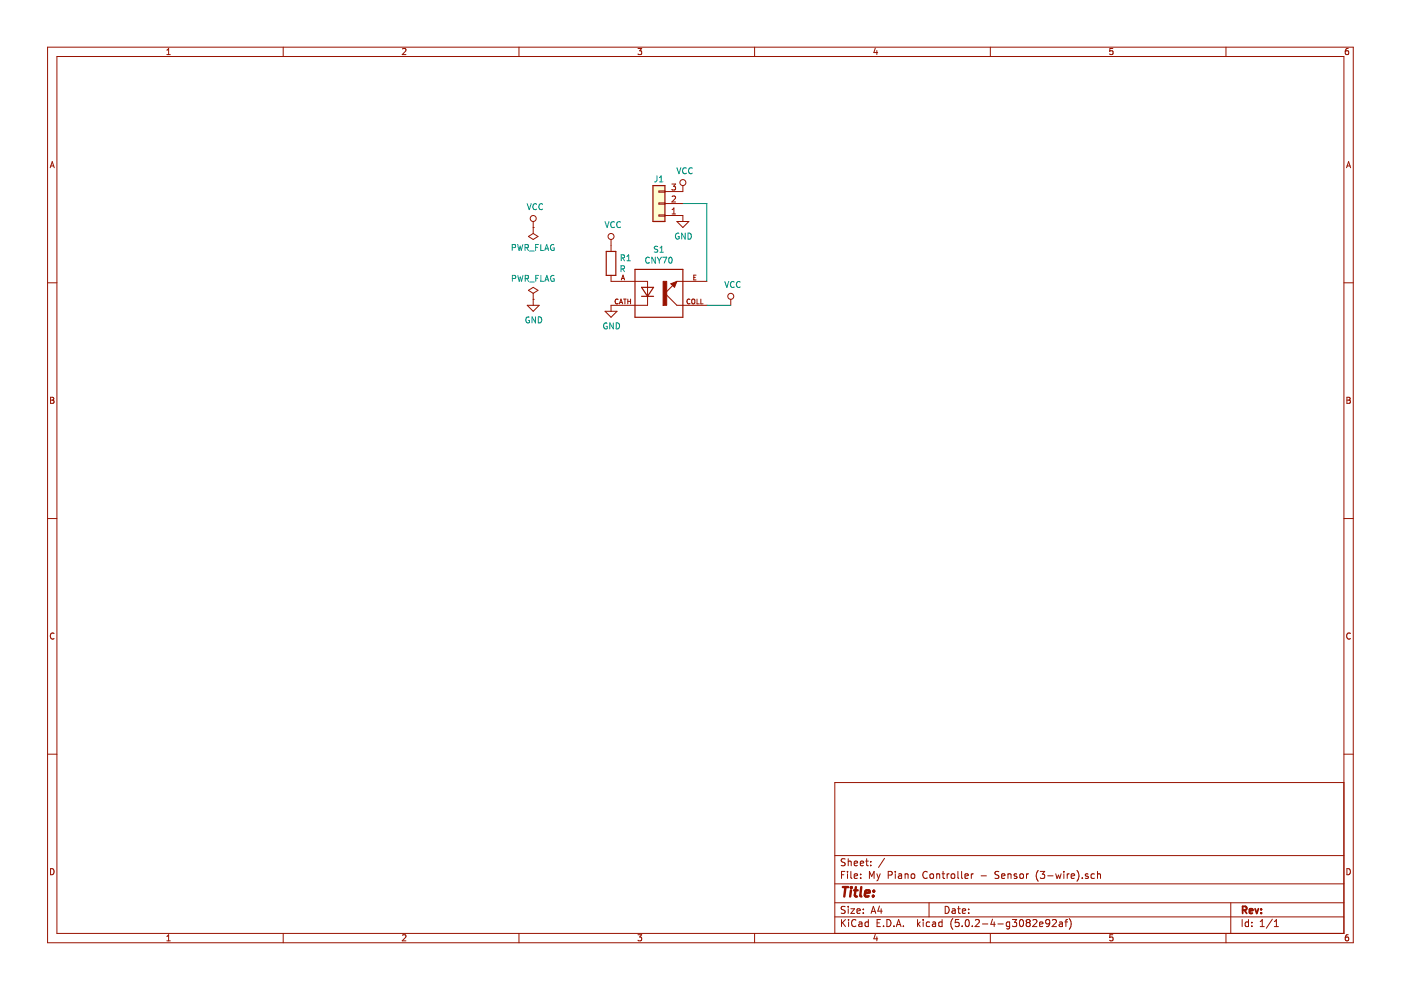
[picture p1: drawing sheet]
<svg xmlns="http://www.w3.org/2000/svg" width="297mm" height="210mm" viewBox="0 0 297 210" stroke-linecap="round" stroke-linejoin="round" font-family="sans-serif">
<g fill="#981200" stroke="#981200" stroke-width=".21">
<path d="M142.2 60.2l1.3-.5-.5 1.2z"/>
<path d="M140.6 59.7h.8v5h-.8z" fill-rule="evenodd"/>
</g>
<g fill="none" stroke="#981200" stroke-width=".21">
<path d="M10.1 10h276.8v189.9h-276.8zM12.1 12h272.8v185.9h-272.8zM35.4 11.6h.7M35.4 10.6l.4-.3v1.3M60 10v2M85.3 10.4l.5-.1 .3 .3-.8 1h.8M110 10v2M135.3 10.3h.8l-.5 .5 .4 .1v.5l-.2 .2-.5-.2M160 10v2M185.6 10.2l-.3 .9h.8M185.9 10.7v.9M210 10v2"/>
<path d="M235.9 10.3h-.6v.6l.6-.1v.6l-.1 .2-.5-.2M259.9 10v2M285.9 10.3h-.4l-.2 .3-.1 .7 .3 .3 .4-.2v-.6h-.4l-.3 .2M10.6 35.6l.5-1.3 .4 1.3M10.7 35.2h.7M142.4 39h.8l-.4 .5 .4 .1v.5l-.2 .2-.6-.1M144.8 39.3v1.3h-3.8M285.5 35.6l.4-1.3 .5 1.3M285.6 35.2h.6M10.1 60h2M112 50.1l1.1-.6 1 .6-1 .7zM113.1 48.2h.1"/>
<path d="M113.1 47v2.5M129.6 58.4v1.3h7.7v5h-7.7v1.3M129.6 50.8v2.5M131.7 59.4l.4-1.1 .3 1.1M131.8 59h.5M139.7 40.5h1.3v.2h-1.3zM139.7 43h1.3v.3h-1.3zM139.7 45.6h1.3v.2h-1.3zM141 45.7h3.8v1.3M141 43.2h3.8M142.5 45.4h.7M142.5 44.5l.4-.4v1.3"/>
<path d="M142.5 41.7l.5-.1 .2 .3-.8 .9h.8M143.5 47h2.6l-1.3 1.2zM147.1 58.8h.3M147.6 58.3h-.5v1.1h.5M149.9 59.7h-6.4l-2.5 2.5 2.5 2.5h6.4M284.9 60h2M111.8 64.7h2.5l-1.2 1.3zM112 61.6l1.1-.7 1 .7-1 .6zM113.1 63.5h.1M113.1 62.2v2.5M128.3 66h2.5l-1.2 1.3zM131 63.5a.46 .46 0 0 0-.6 .4 .46 .46 0 0 0 .6 .4"/>
<path d="M131.3 64.4l.4-1 .3 1M131.4 64.1h.5M132.2 63.4h.6M132.5 63.4v1M133.1 63.4v1M133.1 63.9h.6M133.7 63.4v1M146.3 63.5a.46 .46 0 0 0-.7 .4 .46 .46 0 0 0 .7 .4M146.7 63.5l.2-.1 .4 .1-.1 .9h-.3l-.2-.1zM147.8 63.4v1h.5M148.6 63.4v1h.5M154.9 63.5v1.2"/>
<path d="M10.7 84.2h.5l.2 .3-.2 .3 .3 .3-.3 .4h-.5zM10.7 84.8h.5M285.6 84.2h.4l.3 .3-.3 .3 .3 .3-.2 .4h-.5zM285.6 84.8h.4M10.1 109.9h2M284.9 109.9h2M11.5 134.3a.58 .58 0 0 0-.8 .5 .58 .58 0 0 0 .8 .6M286.3 134.3a.58 .58 0 0 0-.8 .5 .58 .58 0 0 0 .8 .6M10.1 159.9h2M284.9 159.9h2M284.9 165.9h-107.9v32M10.7 184.2a.65 .65 0 0 1 .8 .6 .65 .65 0 0 1-.8 .7z"/>
<path d="M35.4 198.5l.4-.3v1.3M35.4 199.5h.7M60 197.9v2M85.3 198.3l.5-.1 .3 .3-.8 1h.8M110 197.9v2M135.3 198.2h.8l-.5 .5 .4 .1v.6l-.2 .1-.5-.1M160 197.9v2M177 194.4h107.9M177 191.4h107.9M177 187.4h107.9M177 181.4h107.9M178.4 185.5h.5"/>
<path d="M178.4 195v1.5M178.6 195.6l.7 .9M179.1 184.8h-.7v1.5M179.2 192.2h-.6l-.3 .2 .2 .4 .6 .3v.4l-.2 .2-.6-.1M179.2 182.1h-.6l-.3 .2 .2 .4 .6 .3v.4l-.2 .2-.6-.1M179.3 195l-.9 .8M179.7 184.8v.1M179.7 185.3v1M179.8 182.1v1.5M179.8 192.2v.1M179.8 192.7v1M179.8 182.7l.2-.1h.4l.1 1"/>
<path d="M179.9 195v.1M179.9 195.5v1M180.4 192.7h.8l-.8 1h.8M180.4 184.8v1.3l.2 .2M181.1 185.8l.7-.2v-.3h-.5l-.2 .2 .1 .7h.6M181.1 183.1l.7-.2v-.3h-.5l-.2 .2 .1 .7h.6M181.5 195.1a.59 .59 0 0 0-.8 0 .59 .59 0 0 0-.1 .7 .56 .56 0 0 0 .2 .6 .56 .56 0 0 0 .7-.1M181.7 193.2l.7-.2-.1-.2-.4-.1-.2 .2 .1 .7h.5M182.1 195.5h.6l.1 1M182.4 183.1l.7-.2-.1-.3h-.4l-.2 .2 .1 .7h.5M182.5 186.1v.2M182.5 185.3v.2"/>
<path d="M182.8 195.8l-.5 .1-.3 .2 .3 .4 .5-.1M183 193.5v.2M183 192.8v.1M183.5 182.6h.6M183.7 182.1v1.3l.4 .2M184.1 195.5h-.4l-.3 .2 .1 .6 .2 .2 .4-.1M184.1 195v1.5M184.3 186.3v-1.5l.5 1 .5-1v1.5M184.6 183.4v.2M184.6 182.6v.2M184.7 193.7l.5-1.5 .5 1.5M184.8 193.2h.8"/>
<path d="M185.6 198.1l-.3 .9h.8M185.9 198.6v.9M185.9 185.3l.4 1M186 195.7h.5M186.3 186.3l-.4 .5M186.5 192.1l-.4 1.1h1M186.6 185.3l-.3 1M186.7 195h-.7v1.5h.7M186.8 192.7v1M187.3 196.3v.2M187.5 182l-1.2 1.9M188 195a.76 .76 0 0 1 .9 .7 .76 .76 0 0 1-.9 .8z"/>
<path d="M188.3 185.5h.7l.2-.2-.1-.4-.2-.1h-.6v1.5M189.5 196.3v.2M189.8 184.8v.1M189.8 185.3v1M190 196.5l.5-1.5 .5 1.5M190.2 196h.7M190.5 185.3h.6l.1 1M191.2 185.6l-.7 .3 .2 .4 .5-.1M191.5 196.3v.2M191.9 185.4l.2-.1h.4v1M191.9 185.3v1M193.2 185.4l.2-.1 .5 .1v.7l-.2 .2-.5-.2z"/>
<path d="M194.5 195v1.5M194.7 195.9l.4 .6M195.1 195.5l-.6 .5M195.7 195v.1M195.7 195.5v1M196.6 184.9a.71 .71 0 0 0-1 .5 .71 .71 0 0 0 .7 .9l.3-.2M197 191.4v3M197.1 195.5h-.4l-.3 .2v.6l.3 .2 .4-.1M197.2 185.4l.3-.1 .4 .1v.7l-.2 .2-.5-.2zM197.7 195.5h.6l.1 1M198.4 195.8l-.7 .3 .2 .4 .5-.1M198.6 185.4l.2-.1h.4v1"/>
<path d="M198.6 185.3v1M199.7 195.5h-.4l-.3 .2 .1 .6 .2 .2 .4-.1M199.7 195v1.5M199.7 185.3h.6M199.9 184.8v1.3l.4 .2M200.4 192.2a.75 .75 0 0 1 .8 .7 .75 .75 0 0 1-.8 .8zM200.8 185.3v1M201.2 185.3l-.4 .2M201.7 185.4l.3-.1 .4 .1v.7l-.2 .2-.5-.2zM201.9 192.8h.6v.9M202 194.8a1.71 1.71 0 0 0 0 2.2M202.5 193l-.5 .1-.2 .2 .2 .4 .5-.1"/>
<path d="M203 192.7h.6M203.1 184.8v1.3l.2 .2M203.2 192.2v1.3l.4 .2M203.3 195h-.7l-.1 .7 .7-.1 .2 .2-.1 .5-.2 .2-.6-.2M203.9 184.8v1.3l.2 .2M204 196.3v.2M204 193.2l.7-.2v-.2l-.5-.1-.2 .2 .1 .7h.6M204.6 185.8l.7-.2-.1-.3h-.4l-.2 .2v.7h.6M204.9 195h.1a.81 .81 0 0 1 .5 .7 .81 .81 0 0 1-.5 .8 .95 .95 0 0 1-.1-1.5zM205.4 193.5v.2M205.4 192.8v.1M205.9 185.3v1"/>
<path d="M206.1 196.3v.2M206.4 185.3l-.5 .2M206.8 195.1l.6-.1 .2 .1v.3l-.9 1.1h.9M208 185.7h1.1M208.3 195.9h1.1M210 197.9v2M210.4 194.9l-.3 1.1h.9M210.8 195.5v1M211.6 195.9h1.1M211.8 184.8h-.6l-.3 .2 .2 .4 .6 .3v.4l-.2 .2-.6-.1M212.4 185.8l.7-.2-.1-.3h-.4l-.2 .2v.7h.6M213.7 185.4l.2-.1h.4l.1 1"/>
<path d="M213.7 185.3v1M214.1 195.5h-.5l-.3 .2 .1 .6 .2 .2 .5-.1M214.1 195.5l-.1 1.3-.2 .2-.4-.1M214.6 195h1l-.5 .5 .4 .2v.6l-.2 .2-.7-.2M215.6 185.3h-.4l-.2 .2 .1 .2 .5 .1v.4h-.6M216.3 185.4l.2-.1 .4 .1v.7l-.2 .2-.4-.2zM216.3 195h.2a.8 .8 0 0 1 .5 .7 .8 .8 0 0 1-.5 .8 1 1 0 0 1-.2-1.5zM217.6 185.3v1M217.8 195.6l-.2 .3v.4l.2 .2h.3l.3-.3v-.5l-.3-.1M217.8 195.6l-.2-.3 .2-.3h.3l.3 .2-.3 .4M217.8 195.6h.3M218.1 185.3l-.5 .2"/>
<path d="M219 195.1l.6-.1 .2 .4-.9 1.1h.9M220.1 184.6a1.71 1.71 0 0 0 0 2.2M220.4 196l.7-.2v-.3h-.5l-.2 .2 .1 .7h.6M220.6 184.8h.9l-.5 .5 .4 .2v.6l-.2 .2-.6-.2M222.1 185.7h1.2M222.6 195.6l-.3 .3h-.3l-.3-.3 .2-.6h.4l.2 .1a1.13 1.13 0 0 1-.2 1.3l-.4 .1M223.1 195.1l.6-.1 .3 .4-1 1.1h1M223.8 185.3l.3 1 .3-.8 .3 .8 .3-1M224.6 195.5h.6l.1 1M225.3 195.8l-.8 .3 .3 .4 .5-.1M225.6 184.8v.1M225.6 185.3v1"/>
<path d="M225.8 195.5h.5M226.3 185.3v1M226.3 195l-.3 .2v1.3M226.7 194.8a1.79 1.79 0 0 1 0 2.2M226.7 185.3l-.4 .2M227.1 185.8l.7-.2v-.3h-.5l-.2 .2 .1 .7h.6M228.3 184.6a1.71 1.71 0 0 1 0 2.2M229.5 186.1v.2M230.7 185.3h-.4l-.2 .2 .1 .2 .5 .1v.4h-.6M232 185.3h-.4l-.3 .2 .1 .6 .2 .2 .4-.1M232.7 185.4l.2-.1h.4v1M232.7 184.8v1.5"/>
<path d="M235.9 198.2h-.6v.6l.6-.1v.7l-.1 .1-.5-.1M259.9 197.9v2M260.9 191.4v6.5M263.4 195v1.5M264.7 195.5h-.4l-.3 .2 .1 .7h.6M264.7 195v1.5M265.4 196.3v.2M265.4 195.5v.2M267.2 196.5h.9M267.2 195.4l.4-.4v1.5M269.8 194.9l-1.3 1.9M270.2 196.5h.9"/>
<path d="M270.2 195.4l.4-.4v1.5M285.6 184.2a.65 .65 0 0 1 .7 .6 .65 .65 0 0 1-.7 .7zM285.9 198.2h-.4l-.2 .3-.1 .7 .3 .3 .4-.1v-.7h-.4l-.3 .2"/>
<circle cx="144.8" cy="38.7" r=".63"/>
<circle cx="113.1" cy="46.3" r=".63"/>
<circle cx="129.6" cy="50.1" r=".63"/>
<circle cx="154.9" cy="62.8" r=".63"/>
</g>
<path d="M138.4 39.3h2.6v7.7h-2.6zM128.5 53.3h2.1v5.1h-2.1zM134.6 57.1h10.2v10.2h-10.2zM136 60.9h2.6l-1.3 1.9zM136 62.8h2.6" fill="none" stroke="#981200" stroke-width=".25"/>
<g fill="none" stroke="#009596" stroke-width=".21">
<path d="M139.3 37.3v.9l-.2 .3-.3 .1M139.8 38.6h.7M139.8 37.6l.4-.3v1.3M143.5 35.6l.4 1.2 .5-1.2M145.5 35.7a.56 .56 0 0 0-.8 .5 .56 .56 0 0 0 .8 .5M146.8 35.7a.56 .56 0 0 0-.8 .5 .56 .56 0 0 0 .8 .5M108.6 59h.6l.1-.5-.7-.1v1.3M109.2 52.4l-.6 .1M109.3 52.4l-.1-.5-.6-.1v1.3M109.3 52.4h-.1M109.8 51.8l.3 1.3 .2-.9 .2 .9 .3-1.3M109.8 58.4l.3 1.3 .2-1 .3 1 .3-1.3"/>
<path d="M111.3 52.5l.6-.1 .1-.4-.7-.2v1.3M111.4 59h.6v-.5l-.6-.1v1.3M111.6 52.5l.4 .6M111.7 59l.4 .7M111.8 43.2l.4 1.3 .4-1.3M112.3 53.2h1M112.3 59.8h1M113.6 52.4h.4M113.6 59h.4M113.8 43.3a.56 .56 0 0 0-.8 .5 .56 .56 0 0 0 .8 .5M114.2 51.8h-.6v1.3M114.2 58.4h-.6v1.3"/>
<path d="M114.7 51.8v1.3h.6M114.7 58.4v1.3h.6M115 43.3a.56 .56 0 0 0-.8 .5 .56 .56 0 0 0 .8 .5M115.5 53.1l.4-1.3 .4 1.3M115.5 59.7l.4-1.3 .5 1.3M115.6 52.8h.6M115.6 59.3h.6M117.4 51.9a.59 .59 0 0 0-.7 .6 .59 .59 0 0 0 .7 .6l.1-.5h-.3M117.4 58.5a.59 .59 0 0 0-.7 .5 .59 .59 0 0 0 .7 .6l.1-.5h-.2M128.3 47l.4 1.3 .4-1.3M130.3 47.1a.56 .56 0 0 0-.8 .5 .56 .56 0 0 0 .8 .5M131.5 47.1a.56 .56 0 0 0-.8 .5 .56 .56 0 0 0 .8 .5"/>
<path d="M131.7 57l.7-.1v-.4l-.7-.2v1.3M131.7 54.7l.7-.1v-.5l-.7-.1v1.3M132 57l.4 .6M132 54.7l.4 .6M132.9 55.3h.7M132.9 54.4l.4-.4v1.3M137.7 54.7a.58 .58 0 0 0-.8 .4 .58 .58 0 0 0 .7 .6h.1M138.9 54.5v1.3l-.7-1.3v1.3M139.4 54.5l.4 .7M139.5 52.3l-.5-.1-.3 .3 .1 .3 .6 .2v.4h-.7M139.8 55.2v.6M139.9 53.5h.8"/>
<path d="M139.9 52.6l.4-.4v1.3M140.2 54.5l-.4 .7M140.5 54.5h.9l-.6 1.3M141.9 54.7l.2-.2a.69 .69 0 0 1 .4 .7 .69 .69 0 0 1-.4 .6l-.3-.5zM143.9 49.5a.59 .59 0 0 0-.7 .6 .59 .59 0 0 0 .7 .5l.1-.4h-.3M145.3 49.4v1.3l-.8-1.3v1.3M145.9 49.4a.64 .64 0 0 1 .7 .7 .64 .64 0 0 1-.7 .6zM153.7 59.7l.4 1.3 .4-1.3M155.6 59.8a.56 .56 0 0 0-.7 .5 .56 .56 0 0 0 .7 .5M156.9 59.8a.56 .56 0 0 0-.8 .5 .56 .56 0 0 0 .8 .5M112.2 67.3a.59 .59 0 0 0-.7 .5 .59 .59 0 0 0 .7 .6l.1-.5h-.3M113.5 67.2v1.3l-.7-1.3v1.3"/>
<path d="M114.1 67.2a.64 .64 0 0 1 .8 .6 .64 .64 0 0 1-.8 .7zM128.7 68.5a.59 .59 0 0 0-.7 .6 .59 .59 0 0 0 .7 .6l.1-.5h-.3M130 68.5v1.2l-.7-1.2v1.2M130.6 68.5a.64 .64 0 0 1 .8 .6 .64 .64 0 0 1-.8 .6z"/>
</g>
<path d="M144.8 43.2h5.1v16.5M149.9 64.7h5" fill="none" stroke="#009300" stroke-width=".21"/>
<path d="M138.4 39.3h2.6v7.7h-2.6z" fill-rule="evenodd" fill="#fffecd" stroke="#fffecd" stroke-width=".25"/>
<path d="M263.5 193l.7-.1 .1-.2-.1-.4-.2-.1h-.5v1.5M263.8 193l.5 .7M264.9 193.2l.7-.2-.1-.2-.4-.1-.2 .2 .1 .7h.5M266.1 192.7l.4 1 .3-1M267.4 193.5v.2M267.4 192.8v.1" fill="none" stroke="#981200" stroke-width=".38"/>
<path d="M178.7 188.1h1.1M179.3 188.1l-.3 2M180.4 188.8l-.2 1.3M180.5 188.1v.2M180.5 188.1l.1 .1-.1 .1M181.1 188.8h.7M181.5 188.1l-.3 1.7 .1 .2 .4 .1M182.6 188.1l-.2 1.7 .2 .3M183.4 189.4l1-.2-.1-.4h-.5l-.4 .2v1h.8M185.1 189.9v.2M185.3 188.8l.1 .1-.2 .1M185.3 188.8l-.1 .2" fill="none" stroke="#981200" stroke-width=".51"/>
</svg>
